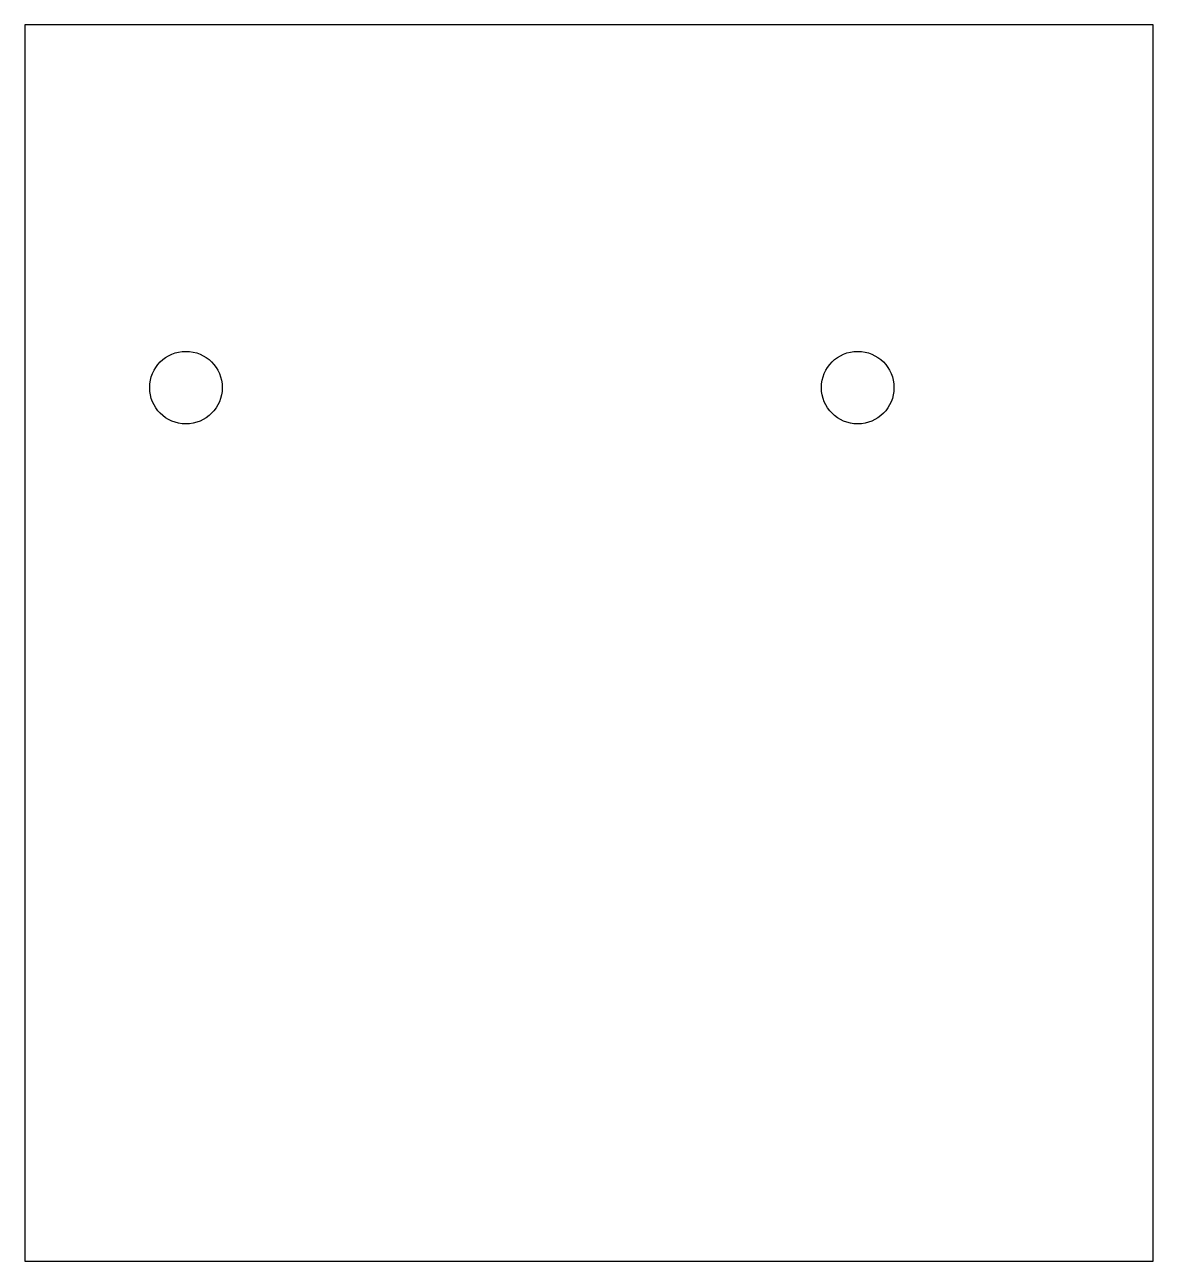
# Model space of a CAD drawing. Header units: millimetres. Extents: x -342 to -258, y 79 to 171.
import ezdxf

# ---------------------------------------------------------------- set-up
doc = ezdxf.new("R2010")
doc.units = ezdxf.units.MM
doc.layers.get('0').update_dxf_attribs({"linetype": 'CONTINUOUS'})

msp = doc.modelspace()

# ---------------------------------------------------------------- linework, layer by layer
msp.add_lwpolyline([(-342, 79), (-258, 79), (-258, 171), (-342, 171)], close=True)
for centre in [(-330, 144), (-280, 144)]:
    msp.add_circle(centre, 2.7)

doc.saveas('drawing.dxf')
